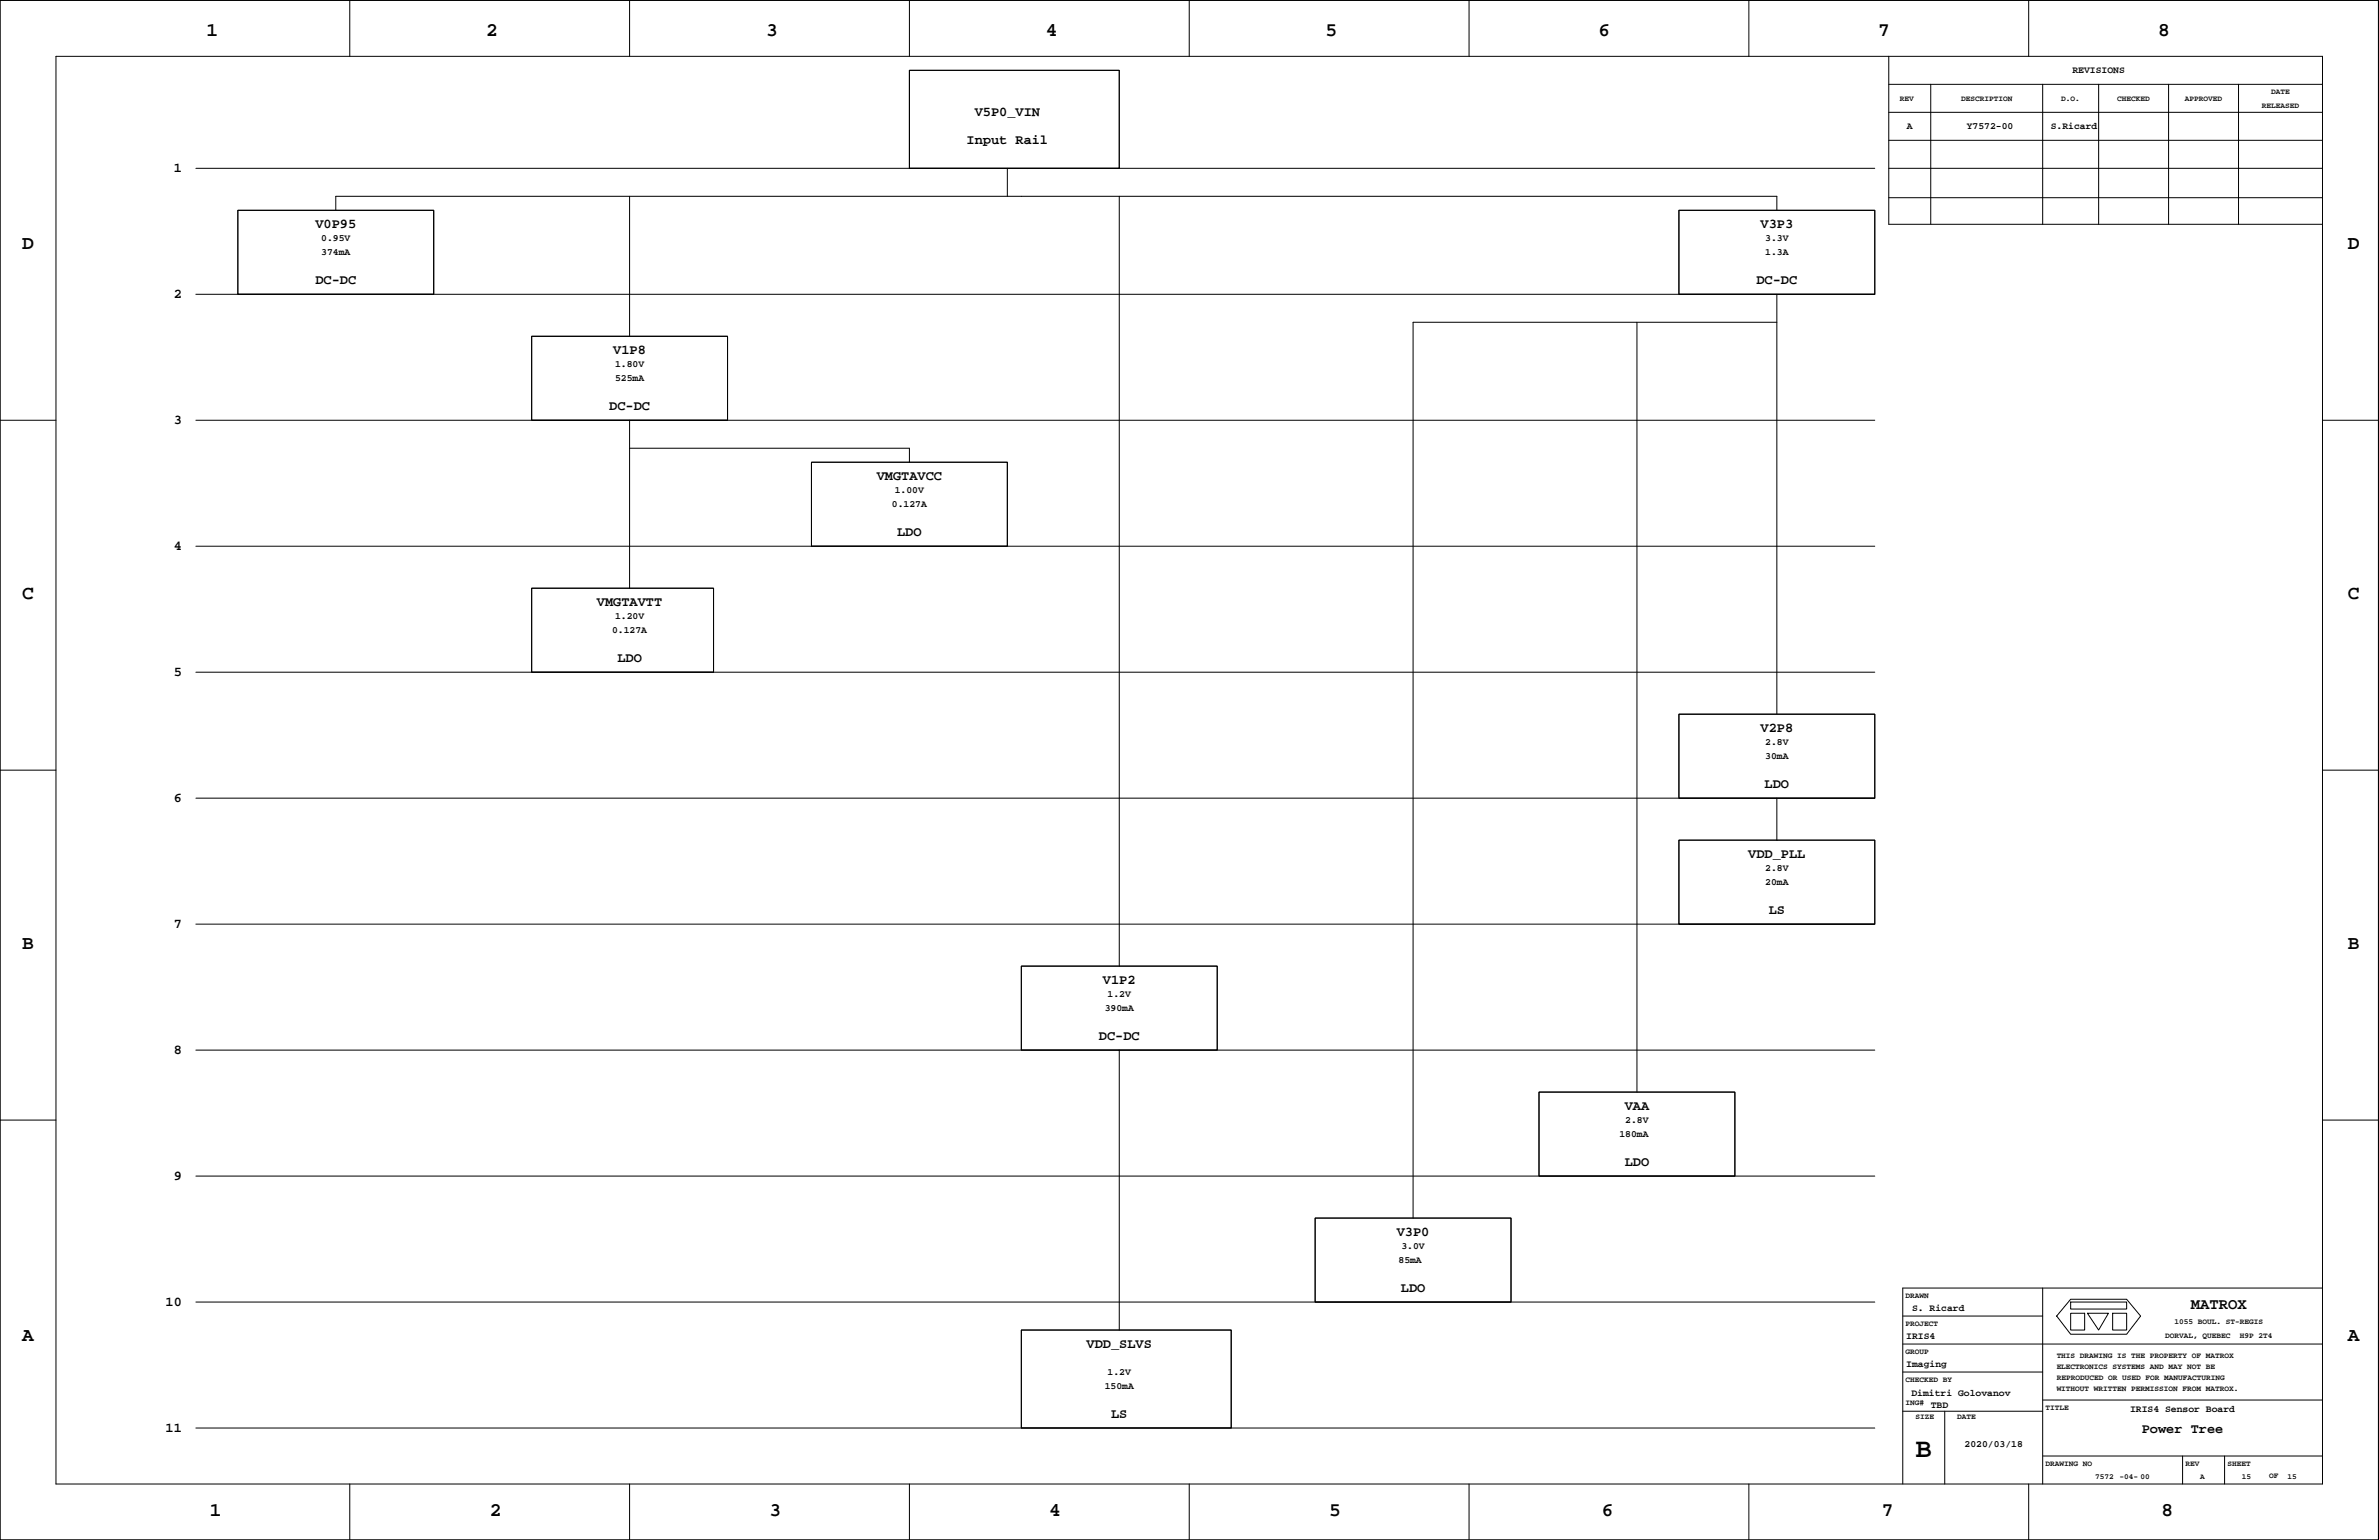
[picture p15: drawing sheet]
<svg xmlns="http://www.w3.org/2000/svg" width="432mm" height="279mm" viewBox="0 0 432 279" stroke-linecap="round" stroke-linejoin="round" font-family="sans-serif">
<defs><g id="words">
<text font-size="4.9" x="347.7" y="264.3">B</text>
<g font-size="3.5">
<text x="37.5" y="6.6">1</text>
<text x="88.2" y="6.6">2</text>
<text x="139" y="6.6">3</text>
<text x="189.8" y="6.6">4</text>
<text x="240.6" y="6.6">5</text>
<text x="290.1" y="6.6">6</text>
<text x="340.9" y="6.6">7</text>
<text x="391.7" y="6.6">8</text>
<text x="4" y="45.1">D</text>
<text x="426.1" y="45.1">D</text>
<text x="4" y="108.6">C</text>
<text x="426.1" y="108.6">C</text>
<text x="4" y="172.1">B</text>
<text x="426.1" y="172.1">B</text>
<text x="4" y="243.2">A</text>
<text x="426.1" y="243.2">A</text>
<text x="38.1" y="275.1">1</text>
<text x="88.9" y="275.1">2</text>
<text x="139.7" y="275.1">3</text>
<text x="190.5" y="275.1">4</text>
<text x="241.2" y="275.1">5</text>
<text x="290.8" y="275.1">6</text>
<text x="341.6" y="275.1">7</text>
<text x="392.3" y="275.1">8</text>
</g>
<text font-size="2.8" x="397.7" y="237.5">MATROX</text>
<g font-size="2.5">
<text x="176.9" y="21.1">V5P0_VIN</text>
<text x="175.4" y="26.2">Input Rail</text>
<text x="31.5" y="31.2">1</text>
<text x="57.2" y="41.4">V0P95</text>
<text x="319.5" y="41.4">V3P3</text>
<text x="57.2" y="51.5">DC-DC</text>
<text x="318.8" y="51.5">DC-DC</text>
<text x="31.5" y="54.1">2</text>
<text x="111.3" y="64.2">V1P8</text>
<text x="31.5" y="76.9">3</text>
<text x="110.6" y="74.4">DC-DC</text>
<text x="159.1" y="87.1">VMGTAVCC</text>
<text x="31.5" y="99.8">4</text>
<text x="162.8" y="97.3">LDO</text>
<text x="108.3" y="110">VMGTAVTT</text>
<text x="31.5" y="122.6">5</text>
<text x="112.1" y="120.1">LDO</text>
<text x="319.5" y="132.8">V2P8</text>
<text x="320.3" y="143">LDO</text>
<text x="31.5" y="145.5">6</text>
<text x="317.3" y="155.7">VDD_PLL</text>
<text x="321" y="165.8">LS</text>
<text x="31.5" y="168.4">7</text>
<text x="200.2" y="178.5">V1P2</text>
<text x="31.5" y="191.2">8</text>
<text x="199.4" y="188.7">DC-DC</text>
<text x="294.9" y="201.4">VAA</text>
<text x="31.5" y="214.1">9</text>
<text x="294.9" y="211.5">LDO</text>
<text x="253.5" y="224.2">V3P0</text>
<text x="30" y="236.9">10</text>
<text x="254.3" y="234.4">LDO</text>
<text x="197.2" y="244.5">VDD_SLVS</text>
<text x="201.7" y="257.2">LS</text>
<text x="30" y="259.8">11</text>
<text x="388.7" y="259.9">Power Tree</text>
</g>
<g font-size="1.8">
<text x="376.2" y="13.3">REVISIONS</text>
<text x="346.1" y="23.4">A</text>
<text x="357" y="23.4">Y7572-00</text>
<text x="372.2" y="23.4">S.Ricard</text>
<text x="58.3" y="46.3">374mA</text>
<text x="58.3" y="43.7">0.95V</text>
<text x="320.4" y="46.3">1.3A</text>
<text x="320.4" y="43.7">3.3V</text>
<text x="111.6" y="69.1">525mA</text>
<text x="111.6" y="66.6">1.80V</text>
<text x="162.4" y="89.4">1.00V</text>
<text x="161.9" y="92">0.127A</text>
<text x="111.6" y="112.3">1.20V</text>
<text x="111.1" y="114.8">0.127A</text>
<text x="320.4" y="137.7">30mA</text>
<text x="320.4" y="135.1">2.8V</text>
<text x="320.4" y="160.5">20mA</text>
<text x="320.4" y="158">2.8V</text>
<text x="200.5" y="183.4">390mA</text>
<text x="201" y="180.9">1.2V</text>
<text x="295" y="203.7">2.8V</text>
<text x="293.9" y="206.3">180mA</text>
<text x="254.4" y="226.6">3.0V</text>
<text x="253.8" y="229.1">85mA</text>
<text x="347.1" y="237.8">S. Ricard</text>
<text x="346" y="242.9">IRIS4</text>
<text x="200.5" y="252">150mA</text>
<text x="201" y="249.4">1.2V</text>
<text x="346" y="248">Imaging</text>
<text x="346.9" y="253.2">Dimitri Golovanov</text>
<text x="350.4" y="255.5">TBD</text>
<text x="386.6" y="256.2">IRIS4 Sensor Board</text>
<text x="356.6" y="262.6">2020/03/18</text>
</g>
<g font-size="1.4">
<text x="412.2" y="17">DATE</text>
<text x="344.9" y="18.2">REV</text>
<text x="355.9" y="18.2">DESCRIPTION</text>
<text x="374.1" y="18.2">D.O.</text>
<text x="384.3" y="18.2">CHECKED</text>
<text x="396.6" y="18.2">APPROVED</text>
<text x="410.5" y="19.5">RELEASED</text>
<text x="345.9" y="235.4">DRAWN</text>
<text x="345.9" y="240.5">PROJECT</text>
<text x="345.9" y="245.6">GROUP</text>
<text x="393" y="242.7">DORVAL, QUEBEC</text>
<text x="394.7" y="240.2">1055 BOUL. ST-REGIS</text>
<text x="406.6" y="242.7">H9P 2T4</text>
<text x="345.9" y="250.7">CHECKED BY</text>
<text x="373.3" y="246.4">THIS DRAWING IS THE PROPERTY OF MATROX</text>
<text x="373.3" y="248.4">ELECTRONICS SYSTEMS AND MAY NOT BE</text>
<text x="373.3" y="250.4">REPRODUCED OR USED FOR MANUFACTURING</text>
<text x="345.9" y="255">ING#</text>
<text x="347.6" y="257.5">SIZE</text>
<text x="355.3" y="257.5">DATE</text>
<text x="371.3" y="255.8">TITLE</text>
<text x="373.3" y="252.5">WITHOUT WRITTEN PERMISSION FROM MATROX.</text>
<text x="371.3" y="265.9">DRAWING NO</text>
<text x="380.3" y="268.4">7572</text>
<text x="384.7" y="268.4">-04- 00</text>
<text x="396.7" y="265.9">REV</text>
<text x="399.3" y="268.4">A</text>
<text x="404.3" y="265.9">SHEET</text>
<text x="406.9" y="268.4">15</text>
<text x="411.9" y="268.2">OF</text>
<text x="415.2" y="268.4">15</text>
</g>
</g></defs>
<g fill="none" stroke="#000" stroke-width=".18">
<path d="M0 .1h431.7v279.3h-431.7zM10.2 10.2h411.3v259h-411.3zM63.5 .1v10.1M114.3 .1v10.1M165.1 12.8h38.1v17.7h-38.1zM165.1 .1v10.1M215.9 .1v10.1M266.6 .1v10.1M317.4 .1v10.1M342.8 15.3h78.7M342.8 10.2v30.5h78.7M350.4 15.3v25.4"/>
<path d="M368.2 .1v10.1M370.8 15.3v25.4M380.9 15.3v25.4M393.6 15.3v25.4M406.3 15.3v25.4M35.6 30.5h304.7M43.2 38.2h35.5v15.2h-35.5zM60.9 38.2v-2.6h261.6v2.6M114.3 35.6v25.4M182.8 30.5v5.1M203.2 35.6v139.7M304.7 38.2h35.6v15.2h-35.6z"/>
<path d="M342.8 30.5h78.7M342.8 35.9h78.7M342.8 25.5h78.7M342.8 20.4h78.7M35.6 53.4h304.7M297.1 58.5v139.6M322.5 53.4v76.2M322.5 58.5h-66v162.5M0 76.2h10.2M35.6 76.2h304.7M96.5 61h35.6v15.2h-35.6zM114.3 76.2v30.5"/>
<path d="M421.5 76.2h10.2M35.6 99.1h304.7M114.3 81.3h50.8v2.6M147.3 83.9h35.5v15.2h-35.5zM96.5 106.7h33v15.3h-33zM0 139.7h10.2M35.6 122h304.7M304.7 129.6h35.6v15.2h-35.6zM421.5 139.7h10.2M35.6 144.8h304.7M304.7 152.4h35.6v15.3h-35.6zM322.5 144.8v7.6"/>
<path d="M35.6 167.7h304.7M185.4 175.3h35.5v15.2h-35.5zM35.6 190.5h304.7M203.2 190.5v50.8M279.3 198.1h35.6v15.3h-35.6zM0 203.2h10.2M35.6 213.4h304.7M421.5 203.2h10.2M35.6 236.2h304.7M238.7 221h35.6v15.2h-35.6zM345.4 238.8h25.4M370.8 233.7v35.5"/>
<path d="M375.8 238.3h2.6v3h-2.6zM375.8 236.2h10.2v1.3h-10.2zM375.8 235.7h10.2l2.5 3.1-2.5 3.3h-10.2l-2.5-3.3zM378.9 238.3h3.8l-1.8 3zM383.5 238.3h2.5v3h-2.5zM421.5 233.7h-76.1v35.5M35.6 259.1h304.7M185.4 241.3h38.1v17.8h-38.1zM345.4 256h25.4M345.4 248.9h25.4M345.4 243.8h76.1M353 256v13.2"/>
<path d="M370.8 254h50.7M63.5 269.2v10.2M114.3 269.2v10.2M165.1 269.2v10.2M215.9 269.2v10.2M266.6 269.2v10.2M317.4 269.2v10.2M368.2 269.2v10.2M370.8 264.2h50.7M396.1 264.2v5M403.8 264.2v5"/>
</g>
<use href="#words"/>
</svg>
